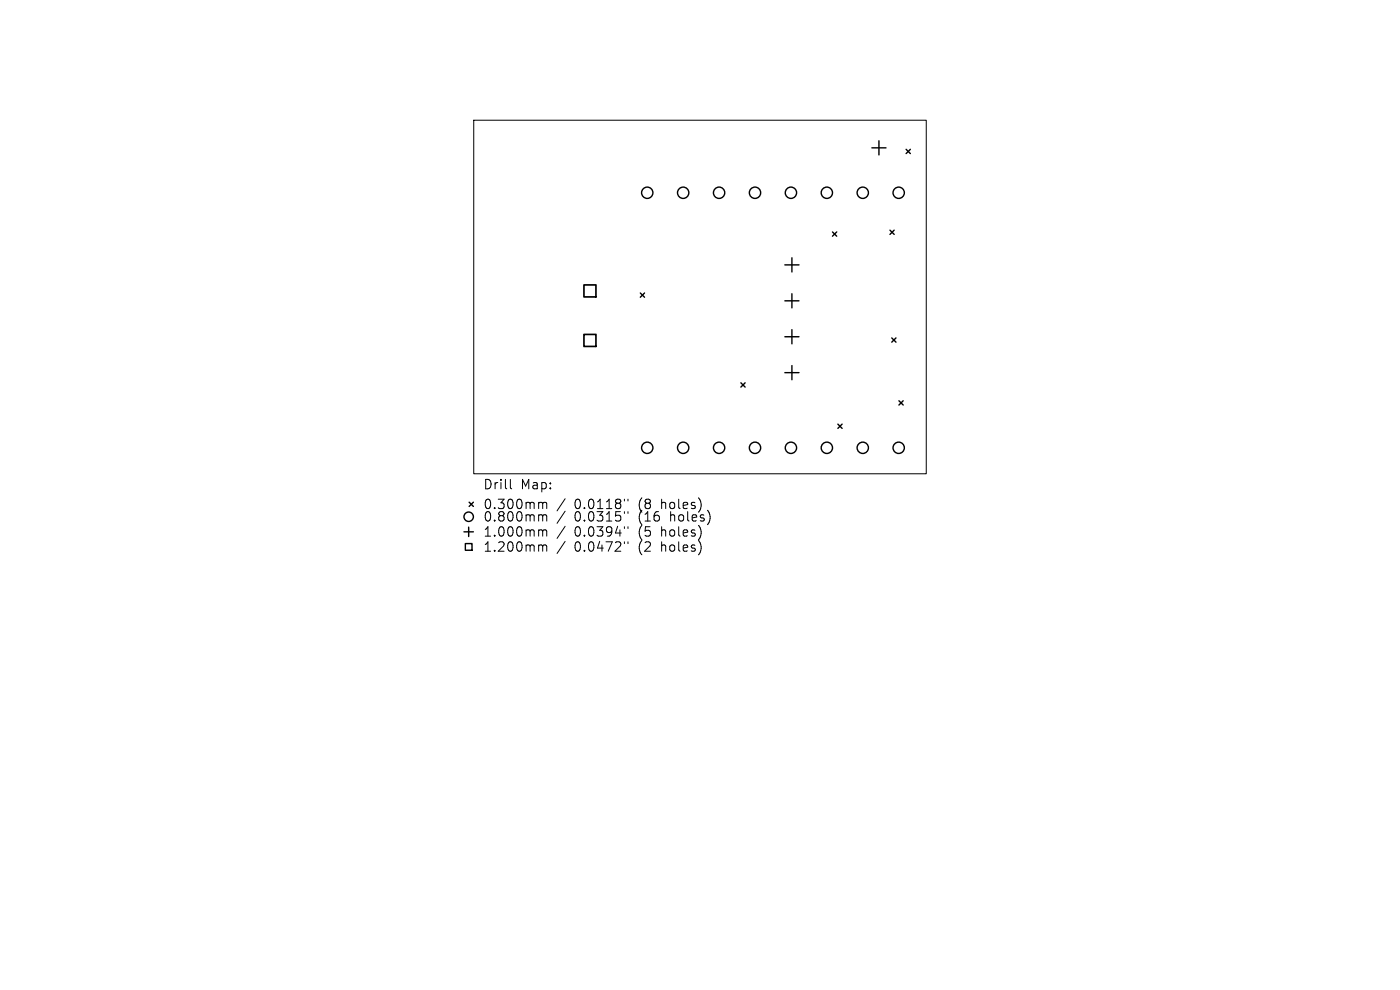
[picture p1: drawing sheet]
<svg xmlns="http://www.w3.org/2000/svg" width="297mm" height="210mm" viewBox="0 0 297 210" stroke-linecap="round" stroke-linejoin="round" font-family="sans-serif">
<defs><g id="words">
<g font-size="2.8">
<text x="102.4" y="104.1">Drill</text>
<text x="110.4" y="104.1">Map:</text>
<text x="102.4" y="108.3">0.300mm</text>
<text x="102.4" y="110.9">0.800mm</text>
<text x="121.9" y="108.3">0.0118&quot;</text>
<text x="121.9" y="110.9">0.0315&quot;</text>
<text x="135.6" y="108.3">(8</text>
<text x="135.6" y="110.9">(16</text>
<text x="140.6" y="108.3">holes)</text>
<text x="142.5" y="110.9">holes)</text>
<text x="102.4" y="114.1">1.000mm</text>
<text x="102.4" y="117.3">1.200mm</text>
<text x="121.9" y="114.1">0.0394&quot;</text>
<text x="121.9" y="117.3">0.0472&quot;</text>
<text x="135.6" y="114.1">(5</text>
<text x="135.6" y="117.3">(2</text>
<text x="140.6" y="114.1">holes)</text>
<text x="140.6" y="117.3">holes)</text>
</g>
</g></defs>
<g fill="none" stroke="#000" stroke-width=".21">
<path d="M100.5 25.5h96v75h-96zM108.3 101.7v1.7l.3 .3M114.6 106.6h.2l.3 .2M114.6 109.2h.2l.3 .3M114.6 112.4l.4 .1 .1 .2M114.6 115.6l.4 .1 .1 .2M115.1 106.8l.3-.2 .5 .1 .1 1.2M115.1 106.8v1.1M115.1 109.5v1M115.1 112.7v1M115.1 115.9v1M115.1 109.5l.3-.3 .5 .1 .1 1.2"/>
<path d="M115.1 112.7l.3-.3 .5 .1 .1 1.2M115.1 115.9l.3-.3 .5 .1 .1 1.2M119.9 105.8l-1.7 2.6M119.9 108.4l-1.7 2.6M119.9 111.6l-1.7 2.6M119.9 114.8l-1.7 2.6M132.5 105.9v.4M132.5 108.5v.4M132.5 111.7v.4M132.5 114.9v.4M133.2 105.9v.4M133.2 108.5v.4"/>
<path d="M133.2 111.7v.4M133.2 114.9v.4"/>
</g>
<g fill="none" stroke="#000" stroke-width=".3">
<path d="M185 31.4h3M186.5 29.9v3M192.2 31.7l.9 .9M193.1 31.7l-.9 .9M166.5 56.2h3M168 54.7v3M176.6 49.2l.9 .9M177.5 49.2l-.9 .9M188.8 48.8l.9 .9M189.7 48.8l-.9 .9M135.8 62.2l.9 .9M136.7 62.2l-.9 .9"/>
<path d="M166.5 63.8h3M166.5 71.4h3M166.5 79.1h3M168 62.3v3M168 69.9v3M168 77.6v3M189.2 71.7l.9 .9M190.1 71.7l-.9 .9M157.2 81.2l.9 .9M158.1 81.2l-.9 .9M177.7 90l.9 .9M178.6 90l-.9 .9"/>
<path d="M190.7 85l.9 .9M191.6 85l-.9 .9M98.4 112.8h2M98.7 115.3h1.4v1.4h-1.4zM99.4 111.8v2M99.5 106.5l.9 .9M100.4 106.5l-.9 .9"/>
<circle cx="137.3" cy="40.9" r="1.2"/>
<circle cx="144.9" cy="40.9" r="1.2"/>
<circle cx="152.6" cy="40.9" r="1.2"/>
<circle cx="160.2" cy="40.9" r="1.2"/>
<circle cx="167.8" cy="40.9" r="1.2"/>
<circle cx="175.4" cy="40.9" r="1.2"/>
<circle cx="183" cy="40.9" r="1.2"/>
<circle cx="190.7" cy="40.9" r="1.2"/>
<circle cx="137.3" cy="95" r="1.2"/>
<circle cx="144.9" cy="95" r="1.2"/>
<circle cx="152.6" cy="95" r="1.2"/>
<circle cx="160.2" cy="95" r="1.2"/>
<circle cx="167.8" cy="95" r="1.2"/>
<circle cx="175.4" cy="95" r="1.2"/>
<circle cx="183" cy="95" r="1.2"/>
<circle cx="190.7" cy="95" r="1.2"/>
<circle cx="99.4" cy="109.6" r="1"/>
</g>
<path d="M123.9 60.4h2.5v2.6h-2.5zM123.9 70.9h2.5v2.6h-2.5z" fill="none" stroke="#000" stroke-width=".36"/>
<use href="#words"/>
</svg>
